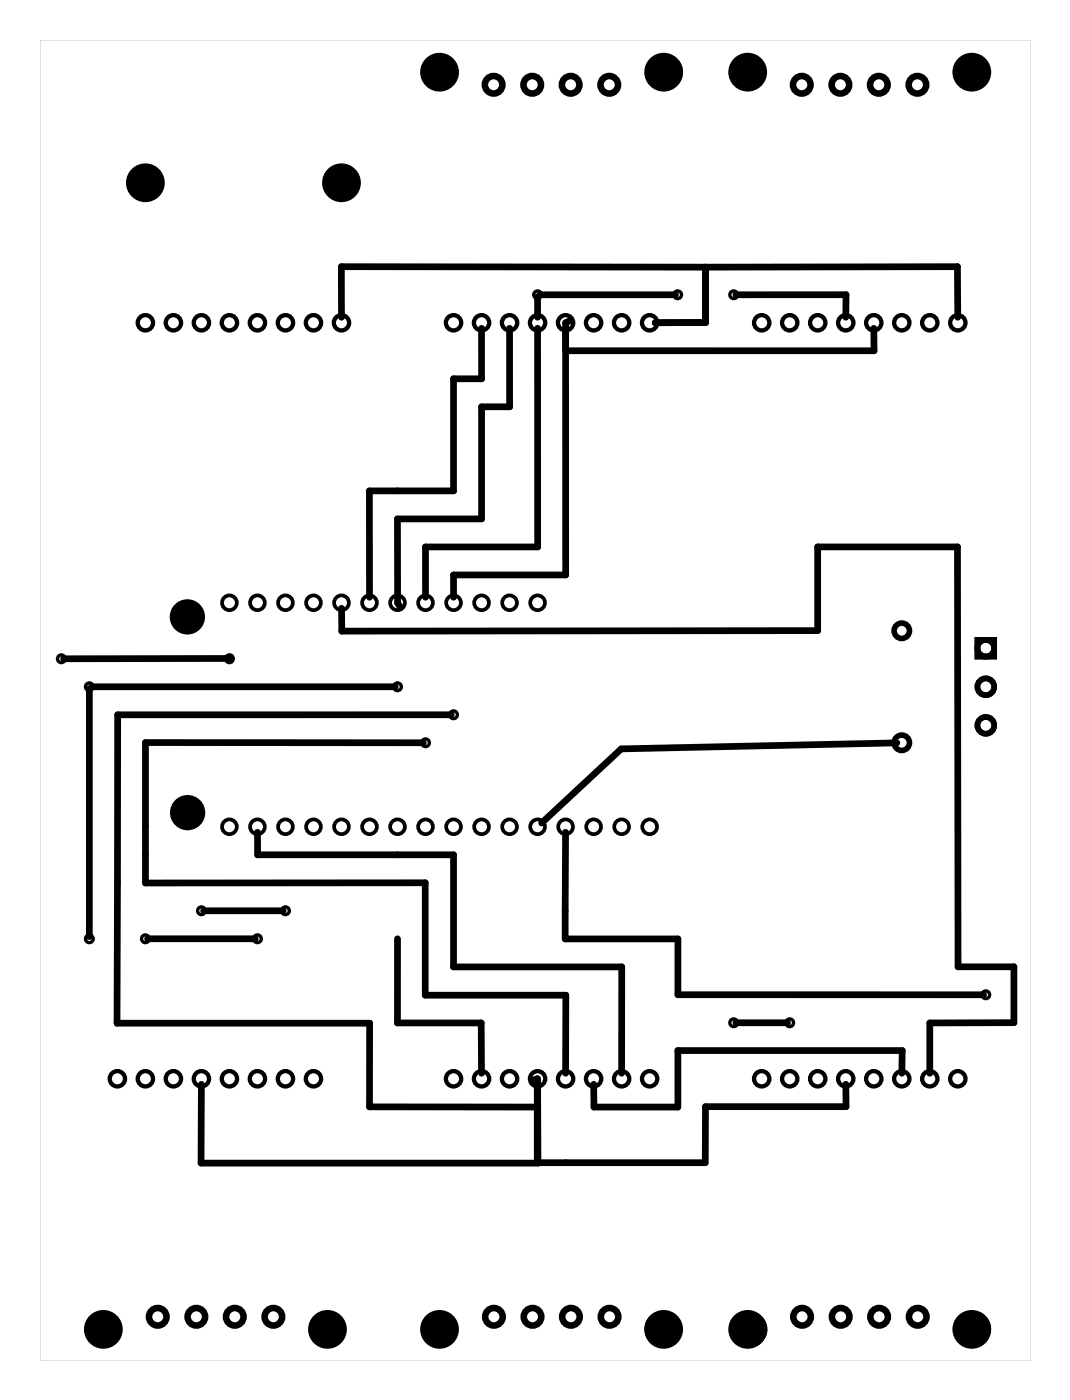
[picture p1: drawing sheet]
<svg xmlns="http://www.w3.org/2000/svg" width="97mm" height="127mm" viewBox="0 0 97 127" stroke-linecap="round" stroke-linejoin="round" font-family="sans-serif">
<path d="M3.6 3.6v119.8h89.8v-119.8zM3.6 3.6h89.8v119.8h-89.8z" fill="#000"/>
<g fill="#000">
<circle cx="13.2" cy="16.6" r="1.6"/>
<circle cx="31" cy="16.6" r="1.6"/>
<circle cx="40" cy="6.6" r="1.6"/>
<circle cx="60.3" cy="6.5" r="1.6"/>
<circle cx="67.8" cy="6.5" r="1.6"/>
<circle cx="88.1" cy="6.5" r="1.6"/>
<circle cx="17" cy="56" r="1.6"/>
<circle cx="17" cy="73.7" r="1.6"/>
<circle cx="9.3" cy="120.6" r="1.6"/>
<circle cx="29.6" cy="120.5" r="1.6"/>
<circle cx="39.8" cy="120.5" r="1.6"/>
<circle cx="60" cy="120.5" r="1.6"/>
<circle cx="68" cy="120.6" r="1.6"/>
<circle cx="88.3" cy="120.5" r="1.6"/>
</g>
<g fill="none" stroke="#000" stroke-width=".3">
<circle cx="48.7" cy="26.7" r=".35"/>
<circle cx="61.4" cy="26.7" r=".35"/>
<circle cx="66.5" cy="26.7" r=".35"/>
<circle cx="5.6" cy="59.8" r=".35"/>
<circle cx="20.8" cy="59.8" r=".35"/>
<circle cx="8.1" cy="62.3" r=".35"/>
<circle cx="36" cy="62.3" r=".35"/>
<circle cx="38.6" cy="67.4" r=".35"/>
<circle cx="41.1" cy="64.8" r=".35"/>
<circle cx="8.1" cy="85.2" r=".35"/>
<circle cx="13.2" cy="85.2" r=".35"/>
<circle cx="18.3" cy="82.6" r=".35"/>
<circle cx="23.3" cy="85.2" r=".35"/>
<circle cx="25.9" cy="82.6" r=".35"/>
<circle cx="66.5" cy="92.8" r=".35"/>
<circle cx="71.6" cy="92.8" r=".35"/>
<circle cx="89.4" cy="90.2" r=".35"/>
</g>
<g fill="none" stroke="#000" stroke-width=".34">
<circle cx="20.8" cy="54.7" r=".67"/>
<circle cx="23.3" cy="54.7" r=".67"/>
<circle cx="25.9" cy="54.7" r=".67"/>
<circle cx="28.4" cy="54.7" r=".67"/>
<circle cx="31" cy="54.7" r=".67"/>
<circle cx="33.5" cy="54.7" r=".67"/>
<circle cx="36" cy="54.7" r=".67"/>
<circle cx="38.6" cy="54.7" r=".67"/>
<circle cx="41.1" cy="54.7" r=".67"/>
<circle cx="43.7" cy="54.7" r=".67"/>
<circle cx="46.2" cy="54.7" r=".67"/>
<circle cx="48.7" cy="54.7" r=".67"/>
<circle cx="20.8" cy="75" r=".67"/>
<circle cx="23.3" cy="75" r=".67"/>
<circle cx="25.9" cy="75" r=".67"/>
<circle cx="28.4" cy="75" r=".67"/>
<circle cx="31" cy="75" r=".67"/>
<circle cx="33.5" cy="75" r=".67"/>
<circle cx="36" cy="75" r=".67"/>
<circle cx="38.6" cy="75" r=".67"/>
<circle cx="41.1" cy="75" r=".67"/>
<circle cx="43.7" cy="75" r=".67"/>
<circle cx="46.2" cy="75" r=".67"/>
<circle cx="48.7" cy="75" r=".67"/>
<circle cx="51.3" cy="75" r=".67"/>
<circle cx="53.8" cy="75" r=".67"/>
<circle cx="56.4" cy="75" r=".67"/>
<circle cx="58.9" cy="75" r=".67"/>
</g>
<g fill="none" stroke="#000" stroke-width=".51">
<path d="M88.6 58h1.5v1.6h-1.5z"/>
<circle cx="13.2" cy="16.6" r="1.5"/>
<circle cx="31" cy="16.6" r="1.5"/>
<circle cx="39.9" cy="6.5" r="1.5"/>
<circle cx="60.2" cy="6.5" r="1.5"/>
<circle cx="67.8" cy="6.5" r="1.5"/>
<circle cx="88.1" cy="6.5" r="1.5"/>
<circle cx="81.8" cy="57.2" r=".7"/>
<circle cx="89.4" cy="58.8" r=".76"/>
<circle cx="81.8" cy="67.4" r=".7"/>
<circle cx="89.4" cy="62.3" r=".76"/>
<circle cx="89.4" cy="65.8" r=".76"/>
<circle cx="9.4" cy="120.6" r="1.5"/>
<circle cx="29.7" cy="120.6" r="1.5"/>
<circle cx="39.9" cy="120.6" r="1.5"/>
<circle cx="60.2" cy="120.6" r="1.5"/>
<circle cx="67.8" cy="120.6" r="1.5"/>
<circle cx="88.1" cy="120.6" r="1.5"/>
</g>
<g fill="none" stroke="#000" stroke-width=".59">
<circle cx="44.8" cy="7.7" r=".8"/>
<circle cx="48.3" cy="7.7" r=".8"/>
<circle cx="51.7" cy="7.7" r=".8"/>
<circle cx="55.2" cy="7.7" r=".8"/>
<circle cx="72.7" cy="7.7" r=".8"/>
<circle cx="76.2" cy="7.7" r=".8"/>
<circle cx="79.7" cy="7.7" r=".8"/>
<circle cx="83.2" cy="7.7" r=".8"/>
<circle cx="14.3" cy="119.5" r=".8"/>
<circle cx="17.8" cy="119.5" r=".8"/>
<circle cx="21.3" cy="119.5" r=".8"/>
<circle cx="24.8" cy="119.5" r=".8"/>
<circle cx="44.8" cy="119.5" r=".8"/>
<circle cx="48.3" cy="119.5" r=".8"/>
<circle cx="51.8" cy="119.5" r=".8"/>
<circle cx="55.3" cy="119.5" r=".8"/>
<circle cx="72.7" cy="119.5" r=".8"/>
<circle cx="76.2" cy="119.5" r=".8"/>
<circle cx="79.7" cy="119.5" r=".8"/>
<circle cx="83.2" cy="119.5" r=".8"/>
</g>
<g fill="none" stroke="#000" stroke-width=".39">
<circle cx="13.2" cy="29.3" r=".69"/>
<circle cx="15.7" cy="29.3" r=".69"/>
<circle cx="18.3" cy="29.3" r=".69"/>
<circle cx="20.8" cy="29.3" r=".69"/>
<circle cx="23.3" cy="29.3" r=".69"/>
<circle cx="25.9" cy="29.3" r=".69"/>
<circle cx="28.4" cy="29.3" r=".69"/>
<circle cx="31" cy="29.3" r=".69"/>
<circle cx="41.1" cy="29.3" r=".69"/>
<circle cx="43.7" cy="29.3" r=".69"/>
<circle cx="46.2" cy="29.3" r=".69"/>
<circle cx="48.7" cy="29.3" r=".69"/>
<circle cx="51.3" cy="29.3" r=".69"/>
<circle cx="53.8" cy="29.3" r=".69"/>
<circle cx="56.4" cy="29.3" r=".69"/>
<circle cx="58.9" cy="29.3" r=".69"/>
<circle cx="69.1" cy="29.3" r=".69"/>
<circle cx="71.6" cy="29.3" r=".69"/>
<circle cx="74.1" cy="29.3" r=".69"/>
<circle cx="76.7" cy="29.3" r=".69"/>
<circle cx="79.2" cy="29.3" r=".69"/>
<circle cx="81.8" cy="29.3" r=".69"/>
<circle cx="84.3" cy="29.3" r=".69"/>
<circle cx="86.8" cy="29.3" r=".69"/>
<circle cx="10.6" cy="97.9" r=".69"/>
<circle cx="13.2" cy="97.9" r=".69"/>
<circle cx="15.7" cy="97.9" r=".69"/>
<circle cx="18.3" cy="97.9" r=".69"/>
<circle cx="20.8" cy="97.9" r=".69"/>
<circle cx="23.3" cy="97.9" r=".69"/>
<circle cx="25.9" cy="97.9" r=".69"/>
<circle cx="28.4" cy="97.9" r=".69"/>
<circle cx="41.1" cy="97.9" r=".69"/>
<circle cx="43.7" cy="97.9" r=".69"/>
<circle cx="46.2" cy="97.9" r=".69"/>
<circle cx="48.7" cy="97.9" r=".69"/>
<circle cx="51.3" cy="97.9" r=".69"/>
<circle cx="53.8" cy="97.9" r=".69"/>
<circle cx="56.4" cy="97.9" r=".69"/>
<circle cx="58.9" cy="97.9" r=".69"/>
<circle cx="69.1" cy="97.9" r=".69"/>
<circle cx="71.6" cy="97.9" r=".69"/>
<circle cx="74.1" cy="97.9" r=".69"/>
<circle cx="76.7" cy="97.9" r=".69"/>
<circle cx="79.2" cy="97.9" r=".69"/>
<circle cx="81.8" cy="97.9" r=".69"/>
<circle cx="84.3" cy="97.9" r=".69"/>
<circle cx="86.8" cy="97.9" r=".69"/>
</g>
<g fill="none" stroke="#000" stroke-width=".61">
<path d="M31 28.8v-4.6h55.8v4.6M43.7 29.8v4.6h-2.6v10.1h-7.6v9.7M46.2 29.8v7.1h-2.5v10.2h-7.7l.1 7.6 .2 .4M48.7 26.9v1.9M48.7 29.8v19.8h-10.1v4.6M48.9 26.7h12.3M51.7 29.1l-.4 .2v22.9h-10.2v2M64 24.2v5.1h-4.6M66.7 26.7h10v2.1M79.2 29.8v2h-27.9M20.9 59.6l-.1 .1-15 .1M31 55.2v2.1l43.1-.1v-7.6h12.7l.1 38.1h5v5.1h-7.6v4.6"/>
<path d="M8.1 62.5v22.5M8.3 62.3h27.5M23.3 75.5l.1 2h17.7v10.2h15.3v9.7M38.4 67.4h-25.2v12.7h25.4v10.2h12.7v7.1M40.9 64.8h-30.2l-.1 28h22.9v7.6h15.2M51.3 75.5l-.1 9.7h10.3v5h27.7M81.3 67.4l-25 .5-7.2 6.8M13.4 85.2h9.7M18.3 98.4l-.1 7.1h30.6l-.1-7.1M18.5 82.6h7.2M36 85.2v7.6h7.6l.1 4.6M48.3 98l.4-.1v7.6h15.2l.1-5.1h12.7v-2"/>
<path d="M48.7 97.9l-.4 .2M66.7 92.8h4.7M81.8 97.4v-2.1h-20.3v5.1h-7.6l-.1-2"/>
</g>
</svg>
